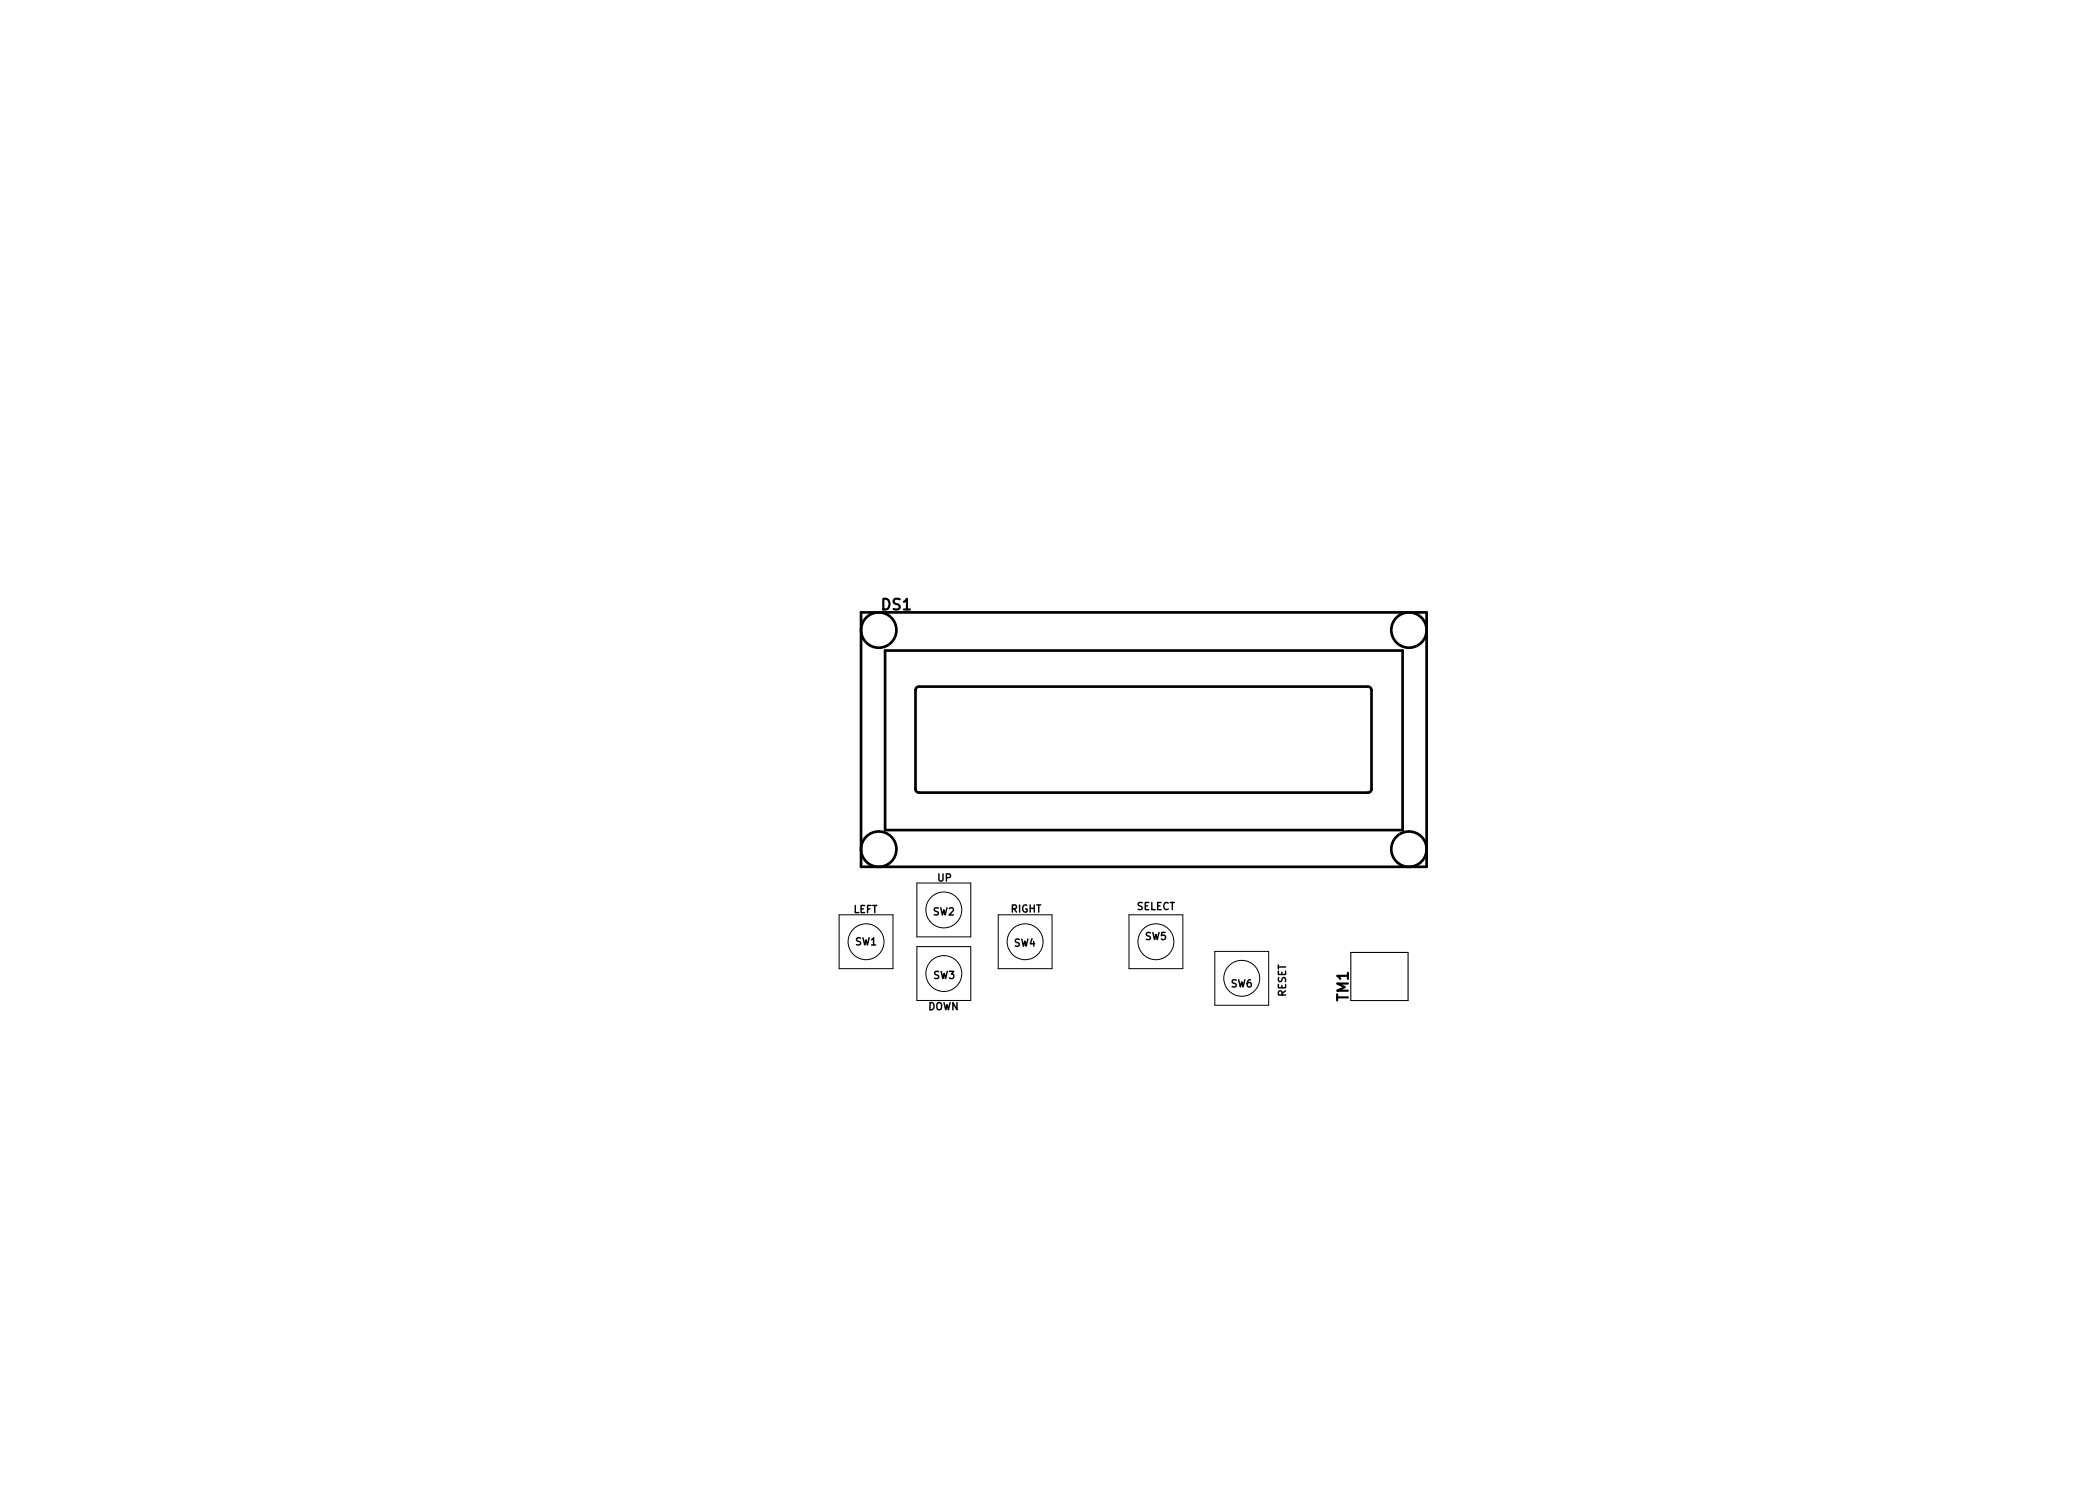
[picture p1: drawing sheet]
<svg xmlns="http://www.w3.org/2000/svg" width="297mm" height="210mm" viewBox="0 0 297 210" stroke-linecap="round" stroke-linejoin="round" font-family="sans-serif">
<defs><g id="words">
<g font-size="2.1">
<text x="124.7" y="86.3">DS1</text>
<text x="190.7" y="141.6" transform="rotate(-90 190.7 141.6)">TM1</text>
</g>
<g font-size="1.4">
<text x="132.6" y="124.7">UP</text>
<text x="120.7" y="129.2">LEFT</text>
<text x="132" y="129.5">SW2</text>
<text x="142.9" y="129.1">RIGHT</text>
<text x="160.7" y="128.8">SELECT</text>
<text x="121" y="133.8">SW1</text>
<text x="143.4" y="133.9">SW4</text>
<text x="162" y="133">SW5</text>
<text x="131.2" y="142.9">DOWN</text>
<text x="132" y="138.5">SW3</text>
<text x="174.1" y="139.7">SW6</text>
<text x="181.9" y="141.1" transform="rotate(-90 181.9 141.1)">RESET</text>
</g>
</g></defs>
<path d="M191.1 134.8h8.1v6.8h-8.1z" fill="none" stroke="#000" stroke-width=".15"/>
<g fill="none" stroke="#000" stroke-width=".14">
<path d="M118.7 129.4h7.6v7.7h-7.6zM129.7 124.9h7.6v7.7h-7.6zM129.7 133.9h7.6v7.7h-7.6zM141.2 129.4h7.6v7.7h-7.6zM159.7 129.4h7.6v7.7h-7.6zM171.8 134.6h7.7v7.6h-7.7z"/>
<circle cx="122.5" cy="133.2" r="2.54"/>
<circle cx="133.5" cy="128.7" r="2.54"/>
<circle cx="133.5" cy="137.7" r="2.54"/>
<circle cx="145" cy="133.2" r="2.54"/>
<circle cx="163.5" cy="133.2" r="2.54"/>
<circle cx="175.6" cy="138.4" r="2.54"/>
</g>
<g fill="none" stroke="#000" stroke-width=".38">
<path d="M121.8 86.6h80v36h-80zM125.2 92h73.2v25.4h-73.2zM129.6 97.3l.4-.2h63.5a.5 .5 0 0 1 .5 .5v14a.5 .5 0 0 1-.5 .5h-63.5a.5 .5 0 0 1-.5-.5v-14z"/>
<circle cx="124.3" cy="89.1" r="2.5"/>
<circle cx="199.3" cy="89.1" r="2.5"/>
<circle cx="124.3" cy="120.1" r="2.5"/>
<circle cx="199.3" cy="120.1" r="2.5"/>
</g>
<use href="#words"/>
</svg>
